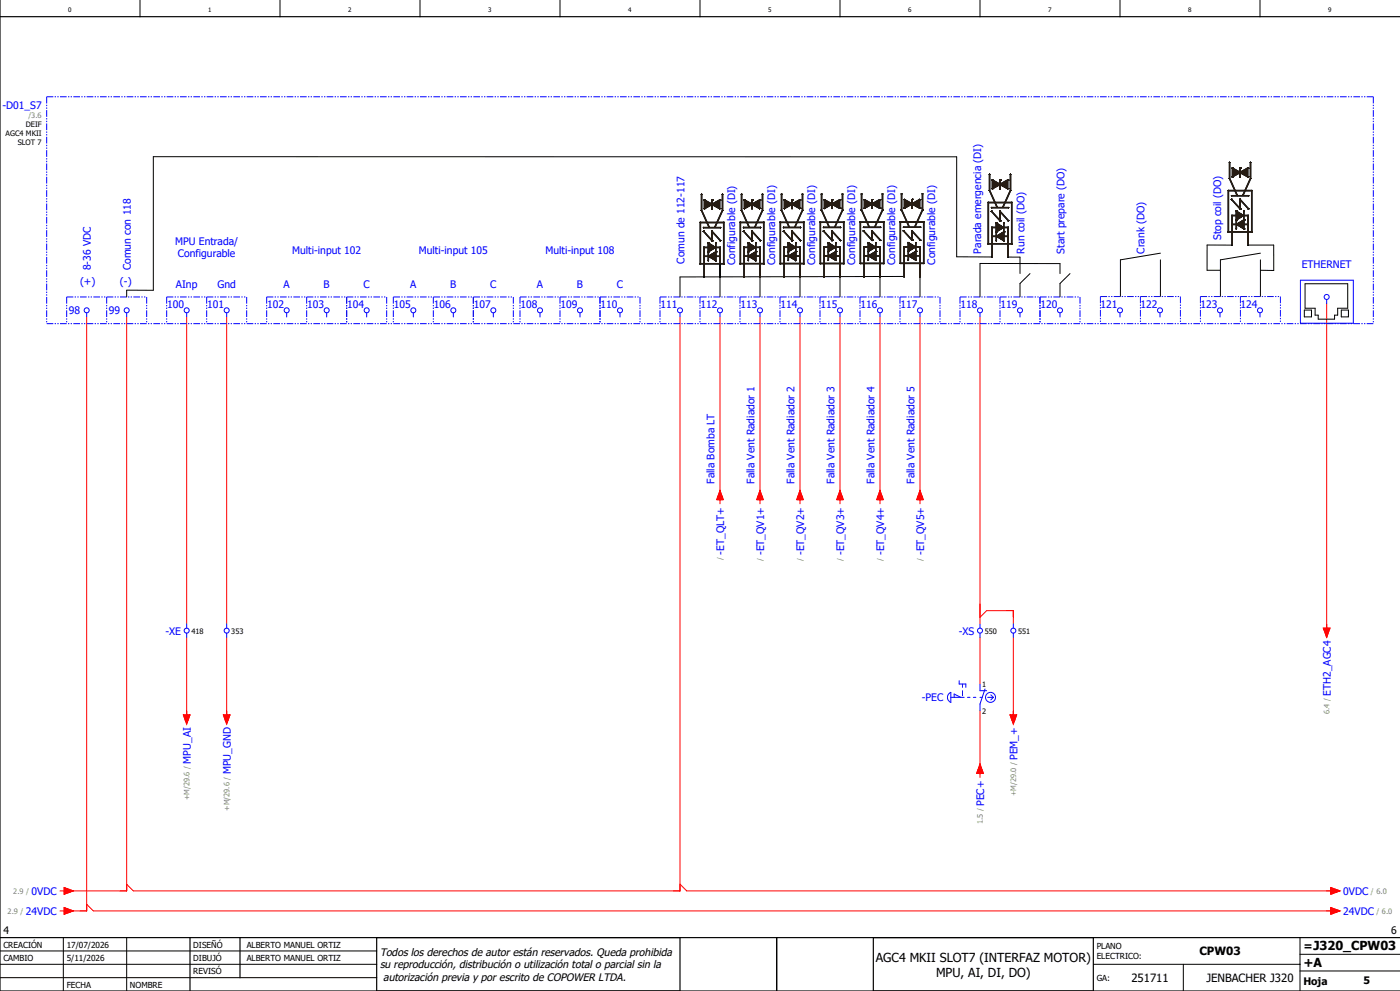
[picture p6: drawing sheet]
<svg xmlns="http://www.w3.org/2000/svg" width="420mm" height="297mm" viewBox="0 0 420 297" stroke-linecap="round" stroke-linejoin="round" font-family="sans-serif">
<defs><g id="words">
<g font-size="3.7">
<text x="262.8" y="288.2">AGC4 MKII SLOT7 (INTERFAZ MOTOR)</text>
<text x="280.8" y="292.7">MPU, AI, DI, DO)</text>
<text x="391" y="289.8">+A</text>
</g>
<g font-size="3.4">
<text x="359.8" y="286.4">CPW03</text>
<text x="391" y="284.6">=J320_CPW03</text>
<text x="339.4" y="294.4">251711</text>
<text x="361.9" y="294.4">JENBACHER J320</text>
</g>
<g font-size="3.2">
<text x="114" y="286.5">Todos los derechos de autor están reservados. Queda prohibida</text>
<text x="114" y="290.2">su reproducción, distribución o utilización total o parcial sin la</text>
<text x="115" y="294">autorización previa y por escrito de COPOWER LTDA.</text>
</g>
<g font-size="3.1" fill="#00f">
<text x=".8" y="32.6">-D01_S7</text>
<text x="52.5" y="73.4">MPU Entrada/</text>
<text x="53.4" y="77.1">Configurable</text>
<text x="87.6" y="76.2">Multi-input 102</text>
<text x="125.6" y="76.2">Multi-input 105</text>
<text x="163.6" y="76.2">Multi-input 108</text>
<text x="294.4" y="76" transform="rotate(-90 294.4 76)">Parada emergencia (DI)</text>
<text x="307.4" y="76" transform="rotate(-90 307.4 76)">Run coil (DO)</text>
<text x="319.4" y="76" transform="rotate(-90 319.4 76)">Start prepare (DO)</text>
<text x="343.4" y="76" transform="rotate(-90 343.4 76)">Crank (DO)</text>
<text x="366.4" y="72" transform="rotate(-90 366.4 72)">Stop coil (DO)</text>
<text x="27.2" y="81" transform="rotate(-90 27.2 81)">8-36 VDC</text>
<text x="39.2" y="81" transform="rotate(-90 39.2 81)">Comun con 118</text>
<text x="205.4" y="79" transform="rotate(-90 205.4 79)">Comun de 112-117</text>
<text x="220.6" y="79.5" transform="rotate(-90 220.6 79.5)">Configurable (DI)</text>
<text x="232.6" y="79.4" transform="rotate(-90 232.6 79.4)">Configurable (DI)</text>
<text x="244.6" y="79.4" transform="rotate(-90 244.6 79.4)">Configurable (DI)</text>
<text x="256.6" y="79.4" transform="rotate(-90 256.6 79.4)">Configurable (DI)</text>
<text x="268.6" y="79.4" transform="rotate(-90 268.6 79.4)">Configurable (DI)</text>
<text x="280.6" y="79.3" transform="rotate(-90 280.6 79.3)">Configurable (DI)</text>
<text x="390.5" y="80.4">ETHERNET</text>
<text x="24" y="85.4">(+)</text>
<text x="36" y="85.4">(-)</text>
<text x="52.8" y="86.2">AInp</text>
<text x="65.2" y="86.2">Gnd</text>
<text x="85.1" y="86.2">A</text>
<text x="97.1" y="86.2">B</text>
<text x="109.1" y="86.2">C</text>
<text x="123.1" y="86.2">A</text>
<text x="135.1" y="86.2">B</text>
<text x="147.1" y="86.2">C</text>
<text x="161.1" y="86.2">A</text>
<text x="173.1" y="86.2">B</text>
<text x="185.1" y="86.2">C</text>
<text x="20.6" y="94.2">98</text>
<text x="32.6" y="94.2">99</text>
<text x="50.1" y="92.2">100</text>
<text x="62.1" y="92.2">101</text>
<text x="80.1" y="92.2">102</text>
<text x="92.1" y="92.2">103</text>
<text x="104.1" y="92.2">104</text>
<text x="118.1" y="92.2">105</text>
<text x="130.1" y="92.2">106</text>
<text x="142.1" y="92.2">107</text>
<text x="156.1" y="92.2">108</text>
<text x="168.1" y="92.2">109</text>
<text x="180.1" y="92.2">110</text>
<text x="198.1" y="92.2">111</text>
<text x="210.1" y="92.2">112</text>
<text x="222.1" y="92.2">113</text>
<text x="234.1" y="92.2">114</text>
<text x="246.1" y="92.2">115</text>
<text x="258.1" y="92.2">116</text>
<text x="270.1" y="92.2">117</text>
<text x="288.1" y="92.2">118</text>
<text x="300.1" y="92.2">119</text>
<text x="312.1" y="92.2">120</text>
<text x="330.1" y="92.2">121</text>
<text x="342.1" y="92.2">122</text>
<text x="360.1" y="92.2">123</text>
<text x="372.1" y="92.2">124</text>
<text x="214.4" y="145" transform="rotate(-90 214.4 145)">Falla Bomba LT</text>
<text x="226.4" y="145" transform="rotate(-90 226.4 145)">Falla Vent Radiador 1</text>
<text x="238.4" y="145" transform="rotate(-90 238.4 145)">Falla Vent Radiador 2</text>
<text x="250.4" y="145" transform="rotate(-90 250.4 145)">Falla Vent Radiador 3</text>
<text x="262.4" y="145" transform="rotate(-90 262.4 145)">Falla Vent Radiador 4</text>
<text x="274.4" y="145" transform="rotate(-90 274.4 145)">Falla Vent Radiador 5</text>
<text x="217.2" y="166.2" transform="rotate(-90 217.2 166.2)">-ET_QLT+</text>
<text x="229.2" y="166.4" transform="rotate(-90 229.2 166.4)">-ET_QV1+</text>
<text x="241.2" y="166.4" transform="rotate(-90 241.2 166.4)">-ET_QV2+</text>
<text x="253.2" y="166.4" transform="rotate(-90 253.2 166.4)">-ET_QV3+</text>
<text x="265.2" y="166.4" transform="rotate(-90 265.2 166.4)">-ET_QV4+</text>
<text x="277.2" y="166.4" transform="rotate(-90 277.2 166.4)">-ET_QV5+</text>
<text x="49.6" y="190.2">-XE</text>
<text x="287.6" y="190.2">-XS</text>
<text x="399.2" y="208.5" transform="rotate(-90 399.2 208.5)">ETH2_AGC4</text>
<text x="276.6" y="210.2">-PEC</text>
<text x="305.2" y="227.8" transform="rotate(-90 305.2 227.8)">PEM_+</text>
<text x="57.2" y="228.9" transform="rotate(-90 57.2 228.9)">MPU_AI</text>
<text x="69.2" y="232.1" transform="rotate(-90 69.2 232.1)">MPU_GND</text>
<text x="295.2" y="241.6" transform="rotate(-90 295.2 241.6)">PEC+</text>
<text x="9.5" y="268.2">0VDC</text>
<text x="403" y="268.2">0VDC</text>
<text x="7.8" y="274.2">24VDC</text>
<text x="403" y="274.2">24VDC</text>
</g>
<g font-size="3.1">
<text x="1" y="280">4</text>
<text x="417.3" y="280">6</text>
<text x="391" y="295.2">Hoja</text>
<text x="409" y="295">5</text>
</g>
<g font-size="2.5">
<text x="1" y="284">CREACIÓN</text>
<text x="20" y="284">17/07/2026</text>
<text x="58" y="284">DISEÑÓ</text>
<text x="74" y="284">ALBERTO MANUEL ORTIZ</text>
<text x="329" y="284.5">PLANO</text>
<text x="329" y="287.5">ELECTRICO:</text>
<text x="1" y="288">CAMBIO</text>
<text x="20" y="288">5/11/2026</text>
<text x="58" y="292">REVISÓ</text>
<text x="58" y="288">DIBUJÓ</text>
<text x="74" y="288">ALBERTO MANUEL ORTIZ</text>
<text x="329" y="294">GA:</text>
<text x="20" y="296">FECHA</text>
<text x="39" y="296">NOMBRE</text>
</g>
<g font-size="2.2" fill="#7ca552">
<text x="8.5" y="35.5">/3.6</text>
<text x="216.9" y="167.8" transform="rotate(-90 216.9 167.8)">/</text>
<text x="228.9" y="168" transform="rotate(-90 228.9 168)">/</text>
<text x="240.9" y="168" transform="rotate(-90 240.9 168)">/</text>
<text x="252.9" y="168" transform="rotate(-90 252.9 168)">/</text>
<text x="264.9" y="168" transform="rotate(-90 264.9 168)">/</text>
<text x="276.9" y="168" transform="rotate(-90 276.9 168)">/</text>
<text x="398.9" y="214" transform="rotate(-90 398.9 214)">6.4 /</text>
<text x="56.9" y="239.8" transform="rotate(-90 56.9 239.8)">+M/29.6 /</text>
<text x="304.9" y="238.7" transform="rotate(-90 304.9 238.7)">+M/29.0 /</text>
<text x="68.9" y="243" transform="rotate(-90 68.9 243)">+M/29.6 /</text>
<text x="294.9" y="247.1" transform="rotate(-90 294.9 247.1)">1.5 /</text>
<text x="4" y="267.9">2.9 /</text>
<text x="411.3" y="267.9">/ 6.0</text>
<text x="2.3" y="273.9">2.9 /</text>
<text x="413" y="273.9">/ 6.0</text>
</g>
<g font-size="2.2">
<text x="1.7" y="40.9">AGC4 MKII</text>
<text x="7.7" y="38.2">DEIF</text>
<text x="5.3" y="43.6">SLOT 7</text>
<text x="57.4" y="189.9">418</text>
<text x="69.4" y="189.9">353</text>
<text x="295.4" y="189.9">550</text>
<text x="305.4" y="189.9">551</text>
<text x="294.6" y="205.9">1</text>
<text x="294.6" y="213.8">2</text>
</g>
<g font-size="1.9">
<text x="20.5" y="3.6">0</text>
<text x="62.5" y="3.6">1</text>
<text x="104.5" y="3.6">2</text>
<text x="146.5" y="3.6">3</text>
<text x="188.5" y="3.6">4</text>
<text x="230.5" y="3.6">5</text>
<text x="272.5" y="3.6">6</text>
<text x="314.5" y="3.6">7</text>
<text x="356.5" y="3.6">8</text>
<text x="398.5" y="3.6">9</text>
</g>
</g></defs>
<g fill="none" stroke="#000" stroke-width=".3">
<path d="M42 0v5M84 0v5M126 0v5M168 0v5M210 0v5M252 0v5M294 0v5M336 0v5M378 0v5M216 79v10M228 79v10M240 79v10"/>
<path d="M252 79v10M264 79v10M276 79v10M297.5 77h-10.5v-30h-241v40M302.4 77l3.6 .1v4.9M348.1 77.9v11M348.1 75.9l-12 2v11M369.6 73.5l-7.5-.1v7.6h3.9M374.4 73.5l7.7-.1v7.7l-4-.1M378.1 77.9v11M378.1 75.9l-12 2v11M38 87v2"/>
<path d="M38 87h8M271.2 82.9l-67.2 .1v6M309 82l-3 3v4M318 82v-3h-24v10M321 82l-3 3v4M391.3 92.9h2.1v2.1h-2.1zM391.5 85h12.8v7.4h-3v2h-.9v1.3h-4.9v-1.3h-1v-2h-3zM402.4 92.9h2.1v2.1h-2.1zM0 285h113M0 293h113M0 289h113M19 281v16"/>
<path d="M38 281v16M328 289h62M355 289v8M390 291h30M390 281v16M390 286h30"/>
</g>
<path d="M0 5h420M0 0v297h420M0 281h420M57 281v16M72 281v12M113 281v16M204 281v16M233 281v16M262 281v16M328 281v16" fill="none" stroke="#000" stroke-width=".35"/>
<g fill="none" stroke="#f00" stroke-width=".3">
<path d="M26 95v178h-6M38 95v172h-18M56 95v92M68 95v92M204 95v172h-164l-2-2M216 95v56M228 95v56M240 95v56M252 95v56M264 95v56M276 95v56M294 95v92"/>
<path d="M398 91v98M216 147l1 2.7h-2zM228 147l1 2.7h-2zM240 147l1 2.7h-2zM252 147l1 2.7h-2zM264 147l1 2.7h-2zM276 147l1 2.7h-2zM56 191v24M68 191v24M294 191v14M294 185l2-2h8v4M304 191v24"/>
<path d="M397 188.2h2l-1 2.8zM55 214.3h2l-1 2.7zM67 214.3h2l-1 2.7zM294 213v20M303 214.3h2l-1 2.7zM294 229l1 2.7h-2zM18 273h1.2M18 267h1.2M19.2 272l2.8 1-2.8 1zM19.2 266l2.8 1-2.8 1zM26 271l2 2h372M204 265l2 2h194"/>
<path d="M399.2 272l2.8 1-2.8 1zM399.2 266l2.8 1-2.8 1z"/>
</g>
<g fill="none" stroke="#00f" stroke-width=".3" stroke-dasharray="2 .4 .4 .4 .4 .4" stroke-linecap="butt">
<path d="M14 29h398M14 29v68M412 29v68M14 97h398M20 89v8M20 89h24M32 89v8M44 89v8M50 89v8M50 89h24M62 89v8M74 89v8"/>
<path d="M80 89v8M80 89h36M92 89v8M104 89v8M116 89v8M118 89v8M118 89h36M130 89v8M142 89v8M154 89v8M156 89v8M156 89h36"/>
<path d="M168 89v8M180 89v8M192 89v8M198 89v8M198 89h84M210 89v8M222 89v8M234 89v8M246 89v8M258 89v8M270 89v8M282 89v8"/>
<path d="M288 89v8M288 89h36M300 89v8M312 89v8M324 89v8M330.1 88.9v8M330.1 88.9h24M342.1 88.9v8M354.1 88.9v8M360.1 88.9v8M360.1 88.9h24M372.1 88.9v8"/>
<path d="M384.1 88.9v8"/>
</g>
<g fill="#261c13" stroke="#261c13" stroke-width=".3">
<path d="M216.7 58.2l.1 .1v4.8l-2.3 5.1 2.2-5.2z"/>
<path d="M210.4 58.2l.2 4.8 2.1 5.2-2.3-5.1z"/>
<path d="M213.6 59.9v2.7z"/>
<path d="M211.3 60l4.6 2.5v-2.5l-4.6 2.5z"/>
<path d="M211.3 59.9l2.3 1.2-.2 .1-2-1.1v2.2l2.2-1.2 2.2 1.2v-2.2l-2 1.1-.2-.1 2.3-1.2v2.6l-2.3-1.1-2.3 1.2z"/>
<path d="M210 66.6h7.2v12.5l-.2-12.3h-6.8v12.2h6.8l.1 .1h-7.1z"/>
<path d="M211 68.2h5.2z"/>
<path d="M211 69.3l2.5 2.6 .1-2.6 2.6 2.9-2.5-2.6-.1 2.6z"/>
<path d="M211.2 74.1h4.9l-.1 9-.1-8.9h-4.6v8.8h-.1z"/>
<path d="M214.7 72.8v2.7z"/>
<path d="M212.5 72.8l2.2 1.3-2.2 1.4z"/>
<path d="M212.5 72.8l2.2 1.4-2.2-1.3v2.5l2.2-1.2-2.2 1.3z"/>
<path d="M211.2 76.7l4.9 .1z"/>
<path d="M212.4 75.5l.1 2.6z"/>
<path d="M212.6 76.8l2.1-1.3v2.6z"/>
<path d="M212.5 76.8l2.2 1.2v-2.4l-2.2 1.1 2.3-1.3v2.7z"/>
<path d="M228.7 58.2l.1 .1v4.8l-2.3 5 2.2-5.1z"/>
<path d="M222.4 58.2l.2 .1v4.7l2.2 5.1-2.4-5z"/>
<path d="M225.5 59.9l.1 2.7z"/>
<path d="M223.3 60l4.6 2.5v-2.5l-4.6 2.5z"/>
<path d="M223.3 59.9l2.3 1.2-.2 .1-2-1.1v2.2l2.2-1.2 2.2 1.2v-2.2l-2 1.1-.2-.1 2.3-1.2v2.6l-2.3-1.2-2.3 1.3z"/>
<path d="M222 66.6h7.2v12.5l-.2-12.4h-6.8v12.2h6.8l.1 .2h-7.1z"/>
<path d="M223 68.1l5.2 .1z"/>
<path d="M223 69.3l2.5 2.6 .1-2.7 2.6 2.9-2.5-2.5-.1 2.6z"/>
<path d="M223.2 74.1h4.9l-.1 9-.1-8.9h-4.6v8.8h-.2z"/>
<path d="M226.7 72.8v2.7z"/>
<path d="M224.5 72.8l2.2 1.3-2.2 1.3z"/>
<path d="M224.4 72.8l2.3 1.3-2.2-1.2v2.5l2.2-1.2-2.2 1.3z"/>
<path d="M223.2 76.7l4.9 .1z"/>
<path d="M224.4 75.5h.2l-.1 2.6z"/>
<path d="M224.6 76.8l2.1-1.3v2.6z"/>
<path d="M224.5 76.7l2.2 1.3v-2.5l-2.2 1.2 2.3-1.3v2.7z"/>
<path d="M240.7 58.2l.1 4.8-2.3 5.1 2.2-5.1z"/>
<path d="M234.4 58.2l.2 4.8 2.2 5.1-2.4-5.1z"/>
<path d="M237.5 59.9h.2l-.1 2.6z"/>
<path d="M235.3 59.9l4.6 2.6v-2.6l-4.6 2.6z"/>
<path d="M235.3 59.9l2.3 1.2-.2 .1-2-1.1v2.2l2.2-1.2 2.2 1.2v-2.2l-2 1.1-.2-.1 2.3-1.3v2.7l-2.3-1.2-2.3 1.2z"/>
<path d="M234 66.6h7.2v12.5l-.2-12.4h-6.8v12.2h6.8l.1 .2-7.1-.1z"/>
<path d="M235 68.1l5.2 .1z"/>
<path d="M235 69.2l2.5 2.6 .1-2.6 2.6 2.9-2.5-2.6-.1 2.6z"/>
<path d="M235.2 74l4.9 .1-.1 8.9-.1-8.8h-4.6v8.7l-.2 .1z"/>
<path d="M238.7 72.8v2.6z"/>
<path d="M236.5 72.8l2.2 1.3-2.2 1.3z"/>
<path d="M236.4 72.8l2.3 1.3-2.2-1.2v2.4l2.2-1.2-2.2 1.4z"/>
<path d="M235.2 76.7h4.9z"/>
<path d="M236.4 75.4l.2 .1-.1 2.6z"/>
<path d="M236.6 76.7l2.1-1.3v2.7z"/>
<path d="M236.5 76.7l2.2 1.3v-2.5l-2.2 1.2 2.3-1.3v2.7z"/>
<path d="M252.7 58.1l.1 .1v4.8l-2.3 5.1 2.2-5.1z"/>
<path d="M246.4 58.1l.2 .1v4.8l2.2 5.1-2.4-5.1z"/>
<path d="M249.6 59.9v2.6z"/>
<path d="M247.3 59.9l4.6 2.5v-2.5l-4.6 2.5z"/>
<path d="M247.3 59.8l2.3 1.3h-.2l-2-1.1v2.3l2.2-1.2 2.2 1.2v-2.3l-2 1.2-.2-.1 2.3-1.3v2.7l-2.3-1.2-2.3 1.2z"/>
<path d="M246 66.5l7.2 .1v12.4l-.2-12.3h-6.8v12.2h6.8l.1 .2-7.1-.1z"/>
<path d="M247 68.1h5.2z"/>
<path d="M247 69.2l2.5 2.6 .1-2.6 2.6 2.9-2.5-2.6-.1 2.6z"/>
<path d="M247.2 74h4.9l-.1 9-.1-8.8h-4.6v8.7l-.2 .1z"/>
<path d="M250.7 72.7v2.7z"/>
<path d="M248.5 72.8l2.2 1.3-2.2 1.3z"/>
<path d="M248.5 72.7l2.2 1.4-2.2-1.3v2.5l2.2-1.2-2.2 1.3z"/>
<path d="M247.2 76.7h4.9z"/>
<path d="M248.4 75.4l.1 2.7z"/>
<path d="M248.6 76.7l2.1-1.3v2.6z"/>
<path d="M248.5 76.7l2.2 1.2v-2.4l-2.2 1.2 2.3-1.3v2.7z"/>
<path d="M264.7 58.1l.1 4.9-2.3 5 2.2-5.1z"/>
<path d="M258.4 58.1l.2 4.8 2.1 5.2-2.3-5.1z"/>
<path d="M261.6 59.8v2.7z"/>
<path d="M259.3 59.9l4.6 2.5v-2.5l-4.6 2.5z"/>
<path d="M259.3 59.8l2.3 1.2-.2 .1-2-1.1v2.2l2.2-1.2 2.2 1.2v-2.2l-2 1.1-.2-.1 2.3-1.2v2.6l-2.3-1.2-2.3 1.3z"/>
<path d="M258 66.5h7.2v12.5l-.2-12.3h-6.8v12.2h6.8l.1 .1h-7.1z"/>
<path d="M259 68l5.2 .1-5.1 .1z"/>
<path d="M259 69.2l2.5 2.6 .1-2.6 2.6 2.8-2.5-2.5-.1 2.6z"/>
<path d="M259.2 74h4.9l-.1 9-.1-8.9h-4.6v8.8h-.2z"/>
<path d="M262.7 72.7v2.7z"/>
<path d="M260.5 72.7l2.2 1.3-2.2 1.4z"/>
<path d="M260.5 72.7l2.2 1.3-2.2-1.2v2.5l2.2-1.2-2.2 1.3z"/>
<path d="M259.2 76.6l4.9 .1-4.9 .1z"/>
<path d="M260.4 75.4l.1 2.6z"/>
<path d="M260.6 76.7l2.1-1.3v2.6z"/>
<path d="M260.5 76.6l2.2 1.3v-2.5l-2.2 1.2 2.3-1.3v2.7z"/>
<path d="M276.7 58.1l.1 4.8-2.3 5.1 2.2-5.1z"/>
<path d="M270.4 58.1l.2 4.8 2.2 5.1-2.4-5.1z"/>
<path d="M273.5 59.8l.2 .1-.1 2.6z"/>
<path d="M271.3 59.9l4.6 2.5v-2.5l-4.6 2.5z"/>
<path d="M271.3 59.8l2.3 1.2-.2 .1-2-1.1v2.2l2.2-1.2 2.2 1.2v-2.2l-2 1.1-.2-.1 2.3-1.2v2.6l-2.3-1.2-2.3 1.2z"/>
<path d="M270 66.5h7.2v12.5l-.2-12.4h-6.8v12.2h6.8l.1 .2h-7.1z"/>
<path d="M271 68l5.2 .1z"/>
<path d="M271 69.2l2.5 2.5 .1-2.6 2.6 2.9-2.5-2.6-.1 2.7z"/>
<path d="M271.2 73.9l4.9 .1-.1 8.9-.1-8.8h-4.6v8.8h-.1z"/>
<path d="M274.7 72.7l.1 .1-.1 2.6z"/>
<path d="M272.5 72.7l2.2 1.3-2.2 1.3z"/>
<path d="M272.4 72.7l2.3 1.3-2.2-1.2v2.5l2.2-1.2-2.2 1.3z"/>
<path d="M271.2 76.6l4.9 .1z"/>
<path d="M272.4 75.3l.1 2.7z"/>
<path d="M272.6 76.7l2.1-1.4v2.7z"/>
<path d="M272.5 76.6l2.2 1.3v-2.5l-2.2 1.2 2.3-1.3v2.7z"/>
<path d="M303.1 52.2l.1 4.9-2.3 5.1 2.2-5.1z"/>
<path d="M296.8 52.2l.2 4.9 2.1 5.1-2.3-5.1z"/>
<path d="M300 54v2.6z"/>
<path d="M297.7 54l4.6 2.5v-2.5l-4.6 2.5z"/>
<path d="M297.7 53.9l2.3 1.3h-.2l-2-1.1v2.3l2.2-1.2 2.2 1.2v-2.3l-2 1.2-.2-.1 2.3-1.3v2.7l-2.3-1.2-2.3 1.2z"/>
<path d="M296.4 60.6l7.2 .1v12.4l-.2-12.3h-6.8v12.2h6.8l.1 .2-7.1-.1z"/>
<path d="M297.4 62.2h5.2z"/>
<path d="M297.4 63.3l2.5 2.6 .1-2.6 2.6 2.9-2.5-2.6-.1 2.6z"/>
<path d="M297.6 68.1h4.9l-.1 9-.1-8.8h-4.6v8.7l-.2 .1z"/>
<path d="M301.1 66.9v2.6z"/>
<path d="M298.9 66.9l2.2 1.3-2.2 1.3z"/>
<path d="M298.9 66.8l2.2 1.4-2.2-1.3v2.5l2.2-1.2-2.2 1.3z"/>
<path d="M297.6 70.8h4.9z"/>
<path d="M298.8 69.5l.2 .1-.1 2.6z"/>
<path d="M299 70.8l2.1-1.3v2.6z"/>
<path d="M298.9 70.8l2.2 1.2v-2.4l-2.2 1.2 2.3-1.3v2.7z"/>
<path d="M375.1 48.7l.1 4.8-2.3 5.1 2.2-5.1z"/>
<path d="M368.8 48.7l.2 4.8 2.2 5.1-2.4-5.1z"/>
<path d="M372 50.4v2.6z"/>
<path d="M369.8 50.4l4.5 2.6v-2.6l-4.5 2.6z"/>
<path d="M369.7 50.4l2.3 1.2-.2 .1-2-1.1v2.2l2.2-1.2 2.2 1.2v-2.2l-2 1.1-.2-.1 2.3-1.2 .1 2.6-2.4-1.2-2.3 1.2z"/>
<path d="M368.4 57.1h7.2v12.5l-.2-12.4h-6.8v12.2h6.8l.1 .2-7.1-.1z"/>
<path d="M369.5 58.6l5.1 .1-5.1 .1z"/>
<path d="M369.4 59.7l2.5 2.6 .2-2.6 2.5 2.9-2.5-2.6-.1 2.6z"/>
<path d="M369.6 64.5l4.9 .1v8.9l-.2-8.8h-4.6v8.8h-.1z"/>
<path d="M373.1 63.3h.1l-.1 2.6z"/>
<path d="M370.9 63.3l2.2 1.3-2.2 1.3z"/>
<path d="M370.9 63.3l2.2 1.3-2.2-1.2v2.4l2.2-1.2-2.2 1.4z"/>
<path d="M369.6 67.2h4.9l-4.9 .1z"/>
<path d="M370.8 65.9l.1 2.7z"/>
<path d="M371 67.2l2.1-1.3v2.7z"/>
<path d="M370.9 67.2l2.2 1.3v-2.5l-2.2 1.2 2.3-1.3v2.7z"/>
</g>
<g fill="none" stroke="#261c13" stroke-width=".3">
<path d="M210.4 58.3v4.8M210.4 58.2h.1M210.5 58.2h.1M210.6 58.3h.1M210.6 58.3v4.7l2.2 5M211.3 60h.1M211.3 60v2.5M211.3 59.9h.1M211.3 60v2.5l4.6-2.5v2.5zM211.4 59.9h.1M211.4 59.9l2.2 1.2M213.5 60v2.5"/>
<path d="M213.5 60h.1M213.6 59.9h.1M213.7 60h.1M213.7 60v2.5M215.8 59.9l-2.2 1.2M215.8 59.9h.1M215.9 59.9h.1M216 60h.1M216 60v2.5M216.7 58.3v4.7l-2.3 5M216.7 58.2h.1M216.8 58.2h.1"/>
<path d="M216.8 58.3h.1M216.8 58.3v4.8M222.4 58.3h.1M222.4 58.2h.1M222.4 58.3v4.8M222.5 58.2h.1M222.6 58.2h.1M222.6 58.3h.1M222.6 58.3v4.7l2.2 5M223.3 60h.1M223.3 59.9v2.6M223.3 59.9h.1"/>
<path d="M223.3 60v2.5l4.6-2.5v2.5zM223.4 59.9h.1M223.4 59.9l2.2 1.2M225.5 60v2.5M225.5 59.9h.1M225.6 59.9h.1M225.7 60h.1M225.7 60v2.5M227.8 59.9l-2.2 1.2M227.9 59.9h.1M228 60h.1M228 59.9v2.6"/>
<path d="M228.7 58.3v4.7l-2.3 5M228.7 58.2h.1M228.8 58.2h.1M228.8 58.2v.1M228.8 58.3v4.8M234.4 58.2h.1M234.4 58.2v4.8M234.5 58.1h.1M234.5 58.2h.1M234.6 58.2h.1M234.6 58.2v4.8l2.2 5M235.3 59.9h.1"/>
<path d="M235.3 59.9v2.6M235.3 59.8v.1M235.3 59.8h.1M235.3 59.9v2.6l4.6-2.6v2.6zM235.4 59.8v.1M235.4 59.9h.1M235.4 59.9l2.2 1.2M237.5 59.9v2.6M237.5 59.9h.1M237.6 59.9h.1M237.7 59.9h.1M237.7 59.9v2.6"/>
<path d="M239.8 59.9l-2.2 1.2M239.9 59.8h.1M239.9 59.9h.1M240 59.9h.1M240 59.9v2.5M240.7 58.2v4.8l-2.3 5M240.7 58.2h.1M240.7 58.1v.1M240.8 58.1h.1M240.8 58.1v.1M240.8 58.2h.1M240.8 58.2v4.8"/>
<path d="M246.4 58.2h.1M246.4 58.2v4.8M246.4 58.1h.1M246.5 58.1h.1M246.5 58.2h.1M246.6 58.2h.1M246.6 58.2v4.8l2.2 5M247.3 59.9h.1M247.3 59.9v2.5M247.3 59.8h.1M247.3 59.9v2.5l4.6-2.5v2.5zM247.4 59.8h.1"/>
<path d="M247.4 59.8l2.2 1.3M249.5 59.9v2.5M249.5 59.9h.1M249.6 59.8h.1M249.7 59.9h.1M249.7 59.9v2.5M251.8 59.8l-2.2 1.3M251.8 59.8h.1M251.9 59.8h.1M252 59.9h.1M252 59.9v2.5M252.7 58.2v4.8l-2.3 5"/>
<path d="M252.7 58.2h.1M252.7 58.1h.1M252.8 58.1h.1M252.8 58.1v.1M252.8 58.2h.1M252.8 58.2v4.8M258.4 58.2h.1M258.4 58.2v4.8M258.4 58.1h.1M258.5 58.1h-.1M258.5 58.1h.1M258.6 58.2h.1"/>
<path d="M258.6 58.2v4.7l2.2 5M259.3 59.9h.1M259.3 59.9v2.5M259.3 59.8h.1M259.3 59.9v2.5l4.6-2.5v2.5zM259.4 59.8h.1M259.4 59.8l2.2 1.2M261.5 59.9v2.5M261.6 59.8h.1M261.7 59.8h.1M261.7 59.9h.1M261.7 59.9v2.5"/>
<path d="M263.8 59.8l-2.2 1.2M263.9 59.8h.1M264 59.9h.1M264 59.9v2.5M264.7 58.2v4.7l-2.3 5M264.7 58.1h.1M264.8 58.1h.1M264.8 58.2h.1M264.8 58.2v4.8M270.4 58.1v4.9M270.4 58.1h.1M270.5 58.1h.1"/>
<path d="M270.6 58.1h.1M270.6 58.1v4.8l2.2 5M271.3 59.8h.1M271.3 59.8v2.6M271.3 59.9v2.5l4.6-2.5v2.5zM271.4 59.8h.1M271.4 59.8l2.2 1.2M271.4 60l2 1.1-2 1.1zM273.5 59.9v2.5M273.5 59.8h.1M273.6 59.8h.1M273.7 59.8h.1"/>
<path d="M273.7 59.8v.1M273.7 59.9v2.5M275.8 59.8l-2.2 1.2M275.8 59.8h.1M275.9 59.8h.1M276 59.8h.1M276 59.8v2.6M276.7 58.1v4.8l-2.3 5M276.7 58.1h.1M276.8 58.1h.1M276.8 58.1v4.9M296.8 52.3v4.8"/>
<path d="M296.8 57.1h.1M296.8 57.1l2.2 5M296.8 52.2h.1M296.9 52.2h.1M297 52.3h.1M297 52.3v4.8l2.2 5M297.7 56.5h.1M297.7 54h.1M297.7 54v2.5M297.7 56.6h.1M297.7 53.9v.1M297.7 53.9h.1"/>
<path d="M297.7 54v2.5l4.6-2.5v2.5zM297.8 53.9h.1M297.8 53.9l2.2 1.3M297.8 54.1l2 1.1-2 1.2zM299.9 54v2.5M299.9 56.5h.1M299.9 54h.1M300 56.6h.1M300 53.9h.1M300 55.2l.2 .1M300 55.2h-.2M300.1 56.6h.1"/>
<path d="M300.1 54h.1M300.1 54v2.5M300.2 55.3l2-1.2v2.3zM302.2 56.6l-2.2-1.2-2.2 1.2M302.2 56.6h.1M302.2 53.9l-2.2 1.3M302.2 53.9h.1M302.3 56.6h.1M302.3 53.9h.1M302.3 54h.1M302.4 56.5h.1M302.4 54h.1"/>
<path d="M302.4 54v2.5M303.1 52.3v4.8l-2.3 5M303.1 52.2h.1M303.2 52.2h.1M303.2 52.3h.1M303.2 57.1l-2.2 5M303.2 52.3v4.8M303.2 57.1h.1M368.4 57.1h.1M368.4 57.1v12.4M368.5 57h7M368.5 57h.1"/>
<path d="M368.6 57.2h6.8v12.2h-6.8zM368.8 53.5h.1M368.8 48.7h.1M368.8 53.5l2.3 5.1M368.8 48.7v4.8M368.9 48.6h.1M369 48.7h.1M369 48.7v4.8l2.2 5M369.4 59.8h.1M369.4 58.7h.1M369.4 58.6v.1M369.4 58.6h.1"/>
<path d="M369.4 59.9l2.6 2.7M369.5 58.6h-.1M369.5 59.7h-.1M369.5 59.7h.1M369.5 59.7l-.1 .2M369.5 58.8h.1M369.5 58.6h.1M369.5 58.6h5M369.5 58.8h5M369.6 59.7l2.3 2.6v-2.6M369.7 53h.1M369.7 50.4h.1"/>
<path d="M369.7 50.4v2.6M369.8 50.3h.1M369.8 50.3v.1M369.8 53h.1M369.8 50.4l2.2 1.2M369.8 50.6l2 1.1-2 1.1zM371.1 58.6h.1M371.2 58.6h-.1M371.2 58.5v.1M371.2 58.5h.1M371.9 53h.1M371.9 59.7h.1"/>
<path d="M371.9 50.4v2.6M372 50.4h.1M372 53h.1M372 59.7h.1M372 51.6l.2 .1M372 51.6l-.2 .1M372.1 53h-.1M372.1 59.7l2.5 2.8M372.1 53h.1M372.1 50.4h.1M372.1 59.7h.1M372.1 50.4v2.6"/>
<path d="M372.2 51.7l2-1.1v2.2zM372.8 58.5v.1M372.8 58.5h.1M372.9 58.6h.1M374.2 53l-2.2-1.2-2.2 1.2M374.2 50.4l-2.2 1.2M374.3 53h.1M374.3 53l-4.5-2.6v2.6l4.5-2.6v2.6M374.3 50.3h.1M374.3 50.3l.1 .1M374.3 50.4h.1M374.4 53h.1"/>
<path d="M374.4 50.4h.1M374.4 53h-.1M374.4 52.9h.1M374.4 50.4v2.6M374.5 58.8h.1M374.6 58.6h.1M374.6 58.7h.1M374.6 58.6v.1M375.1 48.7v4.8l-2.3 5M375.1 48.7h.1M375.1 48.6v.1M375.2 48.6h.1"/>
<path d="M375.2 48.6v.1M375.2 48.7v4.8M375.2 48.7h.1M375.2 53.5l-2.2 5.1M375.2 53.5h.1M375.5 57l.1 .1M375.6 57h.1M375.6 57.1h.1M375.6 57.1v12.4M210 66.7v12.3M210 79v.1M210 79.1h.1"/>
<path d="M210 66.6h.1M210.1 79.1h7M210.1 66.6h7M210.1 66.6h.1M210.2 66.8h6.8v12.2h-6.8zM210.4 63.1h.1M210.4 63.1l2.3 5M211 69.4h.1M211 68.2h.1M211 69.3h.1M211 69.4l2.5 2.8M211 68.3h.1"/>
<path d="M211.1 68.1h.1M211.1 69.3h.1M211.1 68.3h.1M211.1 68.1h5M211.1 68.3h5M211.1 74.1v8.9M211.1 76.8h.1M211.1 74.1h.1M211.2 74.1h-.1M211.2 76.8h-.1M211.2 69.3l2.3 2.6v-2.6M211.2 76.9h.1"/>
<path d="M211.2 76.7v.1M211.2 74.1h.1M211.2 76.7h.1M211.2 76.9h4.8M211.2 76.7h4.8M211.2 74.1h4.8M211.3 62.5h.1M211.3 62.6h.1M211.4 62.6h.1M211.4 60.1l2 1.1-2 1.1zM212.4 75.5v2.6M212.4 78.1h.1"/>
<path d="M212.4 75.5h.1M212.4 72.8h.1M212.4 72.8v2.7M212.5 75.5h.1M212.5 72.8l2.2 1.3M212.5 78.1h.1M212.5 76.8h.1M212.5 72.9l2.1 1.3-2.1 1.2zM212.5 76.8l2.2 1.4M212.5 76.7l.1 .1M212.5 76.7h.1M212.6 78.1h-.1"/>
<path d="M212.6 78.1h.1M212.6 76.8l2.1 1.3M212.6 75.5h.1M212.6 75.5v2.6M212.6 76.8l2.1 1.2M212.7 68.1h.1M212.7 68.2h.1M212.8 68.2h-.1M212.8 68.1h.1M213.5 69.3h.1M213.5 62.5h.1M213.5 72.2h.1"/>
<path d="M213.6 72.2h.1M213.6 69.3h.1M213.6 62.6h.1M213.6 61.1l.2 .1M213.6 61.1l-.2 .1M213.7 62.6h-.1M213.7 69.3h.1M213.7 72.2h.1M213.7 69.3l2.5 2.8M213.7 72.1h.1M213.7 72.1v-2.5l2.4 2.6M213.7 62.5h.1"/>
<path d="M213.8 61.2l2-1.1v2.2zM214.4 68v.1M214.4 68.1h.1M214.5 68.2h.1M214.5 68.1h.1M214.6 74.2h.1M214.7 72.9v2.5M214.7 75.4h.1M214.7 72.9h.1M214.7 74.1l-2.2 1.4M214.7 75.5h.1M214.7 74.2h.1"/>
<path d="M214.7 72.8h.1M214.7 74.1h.1M214.7 75.6l-2.1 1.2M214.7 75.4l-2.1 1.4M214.7 78.2h.1M214.7 75.5v2.6M214.8 72.8h.1M214.8 75.5h.1M214.8 78.2h-.1M214.8 78.2h.1M214.8 72.9h.1M214.8 75.4h.1"/>
<path d="M214.8 72.9v5.2M215.8 62.6l-2.2-1.2-2.2 1.2M215.8 62.6h.1M215.9 62.6h.1M216 62.5h.1M216 76.9h.1M216 74.1h.1M216 76.7h.1M216.1 76.7h.1M216.1 72.2h.1M216.1 76.8h.1M216.1 74.1h.1"/>
<path d="M216.1 74.1v8.9M216.1 68.3h.1M216.2 72.2h.1M216.2 72.1h.1M216.2 68.2h.1M216.2 68.3h.1M216.8 63.1l-2.2 5M216.8 63.1h.1M217 79l.1 .1M217.1 79.1h.1M217.2 66.6h.1M217.2 79.1h.1"/>
<path d="M217.2 66.7h.1M217.2 66.7v12.3M222 66.7v12.3M222 79h.1M222 66.6v.1M222 66.6h.1M222 79.1h.1M222.1 79.1h.1M222.1 79.1h7M222.1 66.6h7M222.1 66.6h.1M222.2 66.7h6.8v12.2h-6.8z"/>
<path d="M222.4 63v.1M222.4 63h.1M222.4 63.1l2.3 5M223 69.3h.1M223 68.2h.1M223 69.4l2.5 2.8M223 68.1h.1M223.1 68.1h.1M223.1 69.2h.1M223.1 68.3h.1M223.1 68.1h5M223.1 68.3h5"/>
<path d="M223.1 74.1v8.9M223.1 76.8h.1M223.2 69.3h.1M223.2 69.3l2.3 2.6v-2.6M223.2 76.8h.1M223.2 74.1h.1M223.2 76.7h.1M223.2 76.9h4.8M223.2 76.7h4.8M223.2 74h4.8M223.2 74h.1M223.3 62.5h.1"/>
<path d="M223.3 62.6h.1M223.4 60.1l2 1.1-2 1.1zM224.4 75.5v2.5M224.4 78h.1M224.4 78v.1M224.4 75.5h.1M224.4 78.1h.1M224.4 75.4h.1M224.4 72.8h.1M224.4 72.8v2.7M224.5 78.1h.1M224.5 75.5h.1"/>
<path d="M224.5 72.8h-.1M224.5 72.8h.1M224.5 72.8l2.2 1.3M224.5 75.4h.1M224.5 76.8h.1M224.5 72.9l2.1 1.2-2.1 1.3zM224.5 76.8l2.2 1.3M224.5 76.7l2.2 1.3M224.5 76.7h.1M224.6 75.5h.1M224.6 78.1h.1M224.6 78h.1"/>
<path d="M224.6 75.5v2.5M224.7 68.1h.1M224.8 68.1h.1M224.8 68h.1M224.8 68v.1M225.5 62.5h.1M225.5 69.3h.1M225.5 72.2h.1M225.6 69.2h.1M225.6 62.5v.1M225.6 72.2h.1M225.6 62.6h.1"/>
<path d="M225.6 61.1l.2 .1M225.6 61.1l-.2 .1M225.7 69.3h.1M225.7 69.3l2.5 2.7M225.7 62.5h.1M225.7 72.1h.1M225.7 72.1v-2.5l2.4 2.6M225.8 61.2l2-1.1v2.2zM226.4 68.1h.1M226.5 68.1h.1M226.6 74.1l.1 .1M226.7 75.4h.1"/>
<path d="M226.7 72.9v2.5M226.7 74.1l-2.2 1.3M226.7 74.2l-2.2 1.3M226.7 74.1h.1M226.7 72.8h.1M226.7 75.4v.1M226.7 74.2h.1M226.7 75.4l-2.2 1.3M226.7 78.1h.1M226.7 75.5v2.6M226.7 75.5l-2.1 1.3M226.8 72.8h.1"/>
<path d="M226.8 75.4h.1M226.8 75.5h.1M226.8 78.1h-.1M226.8 78.1h.1M226.8 72.9h.1M226.8 72.9v5.2M227.8 62.5l-2.2-1.2-2.2 1.3M227.9 62.6h.1M227.9 62.5v.1M227.9 62.5h.1M228 62.5h.1M228 76.9h.1"/>
<path d="M228 74h.1M228 76.7h.1M228 74.1h.1M228 76.8v.1M228.1 74.1h.1M228.1 72.2h.1M228.1 76.8h.1M228.1 76.7v.1M228.1 74.1v8.9M228.1 68.3h.1M228.2 68.1h.1M228.2 72h.1"/>
<path d="M228.2 68.3h.1M228.2 72.1h.1M228.2 68.2v.1M228.2 68.2h.1M228.8 63.1l-2.2 5M228.8 63h.1M228.8 63.1h.1M229 78.9l.1 .2M229.1 79.1h.1M229.1 66.6h.1M229.2 66.6h.1M229.2 79.1h.1"/>
<path d="M229.2 66.6v.1M229.2 66.7v12.3M234 66.6v12.4M234 79h.1M234 79.1h.1M234 66.6h.1M234.1 66.6h.1M234.1 79.1h.1M234.1 79.1h7M234.1 66.5h7M234.2 66.7h6.8v12.2h-6.8zM234.4 63h.1"/>
<path d="M234.4 63l2.3 5.1M235 69.3h.1M235 68.2h.1M235 68.1h.1M235 69.4l2.5 2.7M235.1 69.2h.1M235.1 68.3h.1M235.1 68.1h.1M235.1 68.1h5M235.1 68.3h5M235.1 74.1v8.8M235.1 76.7v.1"/>
<path d="M235.1 76.8h.1M235.1 74.1h.1M235.2 69.2h.1M235.2 69.2l2.3 2.6v-2.5M235.2 74h.1M235.2 76.8h.1M235.2 76.7h.1M235.2 76.7h4.8M235.2 74h4.8M235.2 76.8h4.8M235.3 62.5h.1M235.4 60.1l2 1.1-2 1.1z"/>
<path d="M236.4 75.5v2.5M236.4 78h.1M236.4 78.1h.1M236.4 75.4h.1M236.4 72.8h.1M236.4 72.8v2.6M236.5 72.8h.1M236.5 72.8l2.2 1.3M236.5 75.4h.1M236.5 78.1h.1M236.5 76.7h.1M236.5 76.8h.1"/>
<path d="M236.5 76.8l2.2 1.3M236.5 76.7l2.2 1.3M236.6 76.7l2.1 1.4M236.6 78h.1M236.6 75.5v2.5M236.7 68.1h.1M236.8 68.1h-.1M236.8 68.1h.1M236.8 68h.1M236.8 68v.1M237.5 69.3h.1M237.5 62.5h.1"/>
<path d="M237.5 72.1h.1M237.6 62.5h.1M237.6 69.2h-.1M237.6 72.1h.1M237.6 69.2h.1M237.6 61.1l.2 .1M237.6 61.1l-.2 .1M237.6 72.2h.1M237.6 72.1v.1M237.7 62.5h-.1M237.7 69.2h.1M237.7 69.2l2.5 2.8"/>
<path d="M237.7 62.5h.1M237.7 72.1h.1M237.7 72.1v-2.6l2.4 2.6M237.8 61.2l2-1.1v2.2zM238.4 68h.1M238.4 68.1h.1M238.5 68.1h.1M238.7 72.8v2.6M238.7 75.4h.1M238.7 72.8h.1M238.7 74.1l-2.2 1.3M238.7 74.1l-2.2 1.4"/>
<path d="M238.7 74.1l-2.2-1.2v2.4M238.7 74.1h.1M238.7 75.4l-2.2 1.3M238.7 78.1h.1M238.7 75.4v2.7M238.7 75.4l-2.1 1.3M238.8 72.8h.1M238.8 75.4h.1M238.8 78.1h-.1M238.8 78.1h.1M238.8 72.8v5.3M239.8 62.5l-2.2-1.2-2.2 1.2"/>
<path d="M239.9 62.5h.1M240 62.4h.1M240 76.8h.1M240 74h.1M240 76.7h.1M240.1 76.7h.1M240.1 72.1h.1M240.1 74v.1M240.1 74.1h.1M240.1 76.8h.1M240.1 74.1v8.8M240.1 68.3h.1"/>
<path d="M240.2 68.1h.1M240.2 72h.1M240.2 72.1h.1M240.2 68.2h.1M240.8 63l-2.2 5.1M240.8 63h.1M241 78.9l.1 .2M241.1 79.1h.1M241.2 66.6h.1M241.2 79.1h.1M241.2 79h.1M241.2 66.6v12.4"/>
<path d="M246 66.6v12.4M246 79h.1M246 66.6h.1M246 66.5h.1M246.1 79.1h.1M246.1 79.1h7M246.1 66.5h7M246.1 66.5h.1M246.2 66.7h6.8v12.2h-6.8zM246.4 63h.1M246.4 63l2.3 5M247 69.3h.1"/>
<path d="M247 69.2v.1M247 68.1h.1M247 68.1v.1M247 69.2h.1M247 69.3l2.5 2.8M247 68.2h.1M247.1 68.2h.1M247.1 68.1h.1M247.1 69.2h.1M247.1 68.2h5M247.1 68.1h5M247.1 76.7h.1"/>
<path d="M247.1 74.1v8.8M247.1 76.8h.1M247.2 76.8h.1M247.2 69.2h.1M247.2 69.2l2.3 2.6v-2.5M247.2 74h.1M247.2 76.7h.1M247.2 76.8h4.8M247.2 76.6h4.8M247.2 74h4.8M247.2 76.6h.1M247.3 62.4h.1"/>
<path d="M247.3 62.5h.1M247.4 60l2 1.1-2 1.2zM248.4 75.5v2.5M248.4 78h.1M248.4 75.4h.1M248.4 78v.1M248.4 72.8h.1M248.4 72.8v2.6M248.5 78.1h.1M248.5 75.4h.1M248.5 72.8l2.2 1.3M248.5 72.7l2.2 1.3"/>
<path d="M248.5 76.7h.1M248.5 76.8l2.2 1.3M248.5 76.7l2.2 1.2M248.5 78h.1M248.6 75.4h.1M248.6 75.5v2.5M248.7 68h.1M248.7 68v.1M248.7 68.1h.1M248.8 68.1h.1M248.8 68h.1M249.5 62.4h.1"/>
<path d="M249.5 62.5h.1M249.5 72.1h.1M249.6 69.2h.1M249.6 62.5h.1M249.6 72.1h.1M249.6 61.1l.2 .1M249.6 61.1h-.2M249.7 72.1h.1M249.7 62.5h.1M249.7 69.2h.1M249.7 69.2l2.5 2.8M249.7 72h.1"/>
<path d="M249.7 72v-2.5l2.4 2.6M249.7 62.4h.1M249.8 61.2l2-1.2v2.3zM250.4 68h.1M250.4 68.1h.1M250.5 68.1h.1M250.7 72.8v2.5M250.7 75.3h.1M250.7 72.8h.1M250.7 74.1l-2.2 1.3M250.7 75.4h.1M250.7 74.1l-2.2-1.3v2.5"/>
<path d="M250.7 74h.1M250.7 72.7h.1M250.7 74.1h.1M250.7 75.4l-2.2 1.3M250.7 78.1h.1M250.7 75.4v2.6l-2.1-1.3M250.7 75.4l-2.1 1.3M250.8 72.7h.1M250.8 78.1h-.1M250.8 78.1h.1M250.8 75.4h.1M250.8 72.8h.1"/>
<path d="M250.8 75.3h.1M250.8 72.8v5.2M251.8 62.5l-2.2-1.2-2.2 1.2M251.9 62.5h.1M252 62.4h.1M252 76.8h.1M252 74h.1M252 76.6h.1M252.1 72.1h.1M252.1 76.8h.1M252.1 76.7h.1M252.1 74.1h.1"/>
<path d="M252.1 74.1v8.8M252.1 68.2h.1M252.1 68.1h.1M252.2 72.1h.1M252.2 68.2h.1M252.2 72h.1M252.2 68.1h.1M252.8 63l-2.2 5M252.8 63h.1M253 78.9l.1 .2M253.1 79.1h.1M253.2 66.5h.1"/>
<path d="M253.2 79h.1M253.2 66.6h.1M253.2 66.6v12.4M258 66.6v12.3M258 78.9v.1M258 66.6h.1M258 79h.1M258 66.5h.1M258.1 66.5h.1M258.1 79h.1M258.1 79h7M258.1 66.5h7"/>
<path d="M258.2 66.7h6.8v12.2h-6.8zM258.4 63h.1M258.4 62.9h.1M258.4 63l2.3 5M259 69.2h.1M259 68.1h.1M259 69.3h.1M259 69.3l2.5 2.8M259.1 69.2h.1M259.1 68.2h.1M259.1 68h.1M259.1 68.2h5"/>
<path d="M259.1 68h5M259.1 74v8.9M259.1 76.7h.1M259.2 76.7h.1M259.2 69.2l2.3 2.6v-2.6M259.2 74h.1M259.2 76.7v.1M259.2 76.6h.1M259.2 76.8h.1M259.2 74h4.8M259.2 76.8h4.8M259.2 76.6h4.8"/>
<path d="M259.3 62.4h.1M259.3 62.5h.1M259.4 60v2.2l2.2-1.2M260.4 75.4v2.6M260.4 78h.1M260.4 75.4h.1M260.4 72.7h.1M260.4 72.7v2.7M260.5 72.7l2.2 1.3M260.5 72.7h.1M260.5 75.4h.1M260.5 78h.1"/>
<path d="M260.5 76.7h.1M260.5 76.6l.1 .1M260.5 76.6h.1M260.6 76.7l2.1 1.3M260.6 75.4h.1M260.6 78h.1M260.6 75.4v2.5M260.6 76.7l2.1 1.2M260.7 68h.1M260.8 68.1h-.1M260.8 68h.1M260.8 67.9h.1"/>
<path d="M260.8 67.9v.1M261.5 62.4h.1M261.5 69.2h.1M261.5 72.1h.1M261.6 69.2h.1M261.6 62.5h.1M261.6 72.1h.1M261.6 61l.2 .1M261.7 69.2h.1M261.7 69.2l2.5 2.7M261.7 62.4h.1M261.7 72h.1"/>
<path d="M261.7 72v-2.5l2.4 2.6M261.8 61.1l2-1.1v2.2zM262.4 68h.1M262.5 68h.1M262.7 75.3h.1M262.7 72.8v2.5M262.7 74l-2.2 1.4M262.7 74.1l-2.2 1.3M262.7 74.1l-2.2-1.3v2.5M262.7 74h.1M262.7 72.7h.1M262.7 75.4h.1"/>
<path d="M262.7 74.1h.1M262.7 75.4l-2.1 1.3M262.7 75.3l-2.2 1.3M262.7 78h.1M262.7 75.4v2.6M262.8 75.3h.1M262.8 72.7h.1M262.8 75.4h.1M262.8 78h-.1M262.8 78h.1M262.8 72.8h.1M262.8 72.8v5.2"/>
<path d="M263.8 62.5l-2.2-1.3-2.2 1.3M263.9 62.5h.1M263.9 62.4h.1M264 62.4h.1M264 76.8h.1M264 74h.1M264 76.6h.1M264.1 76.8h-.1M264.1 74h.1M264.1 72.1h.1M264.1 76.7h.1M264.1 74v8.9"/>
<path d="M264.1 68.2h.1M264.2 71.9v.1M264.2 68.1h.1M264.2 71.9h.1M264.2 72.1h.1M264.2 68.2h.1M264.2 72h.1M264.2 72v.1M264.8 63l-2.2 5M264.8 62.9v.1M264.8 63h.1M265 78.9l.1 .1"/>
<path d="M265.1 79h.1M265.2 66.5h.1M265.2 79h.1M265.2 66.6h.1M265.2 66.6v12.3M270 66.5v12.4M270 78.9h.1M270 79h.1M270 66.5h.1M270.1 66.5h-.1M270.1 79h.1M270.1 79h7"/>
<path d="M270.1 66.5h7M270.2 66.6h6.8v12.2h-6.8zM270.4 62.9h.1M270.4 63l2.3 5M271 69.2h.1M271 68.1h.1M271 69.3h.1M271 69.3l2.5 2.7M271.1 69.1h.1M271.1 68.2h.1M271.1 68h.1M271.1 68.2h5"/>
<path d="M271.1 68h5M271.1 74v8.9M271.1 76.7h.1M271.1 74h.1M271.2 69.2l2.3 2.5v-2.5M271.2 76.6h.1M271.2 74h.1M271.2 76.7h.1M271.2 73.9h4.8M271.2 73.9h.1M271.2 76.8h4.8M271.2 76.6h4.8"/>
<path d="M271.3 62.4h.1M271.3 62.4v.1M271.3 62.5h.1M272.4 77.9h.1M272.4 78h.1M272.4 75.3h.1M272.4 75.3v2.6M272.4 72.7h.1M272.4 72.7v2.6M272.5 75.4h.1M272.5 78h.1M272.5 72.7l2.2 1.3"/>
<path d="M272.5 75.3h-.1M272.5 75.3h.1M272.5 76.7h.1M272.5 76.7l2.2 1.3M272.5 76.6h.1M272.6 76.7l2.1 1.3M272.6 78h.1M272.6 77.9v.1M272.6 75.4v2.5M272.6 76.6l2.1 1.3M272.7 68h.1M272.8 68h.1"/>
<path d="M272.8 68h-.1M272.8 67.9h.1M273.5 69.2h.1M273.5 62.4h.1M273.5 72h.1M273.6 69.1h.1M273.6 62.4h.1M273.6 72.1h.1M273.6 61l.2 .1M273.6 61l-.2 .1M273.6 62.4v.1M273.7 62.4h-.1"/>
<path d="M273.7 62.4h.1M273.7 69.2h.1M273.7 69.2l2.5 2.7M273.7 72h.1M273.7 72v-2.6l2.4 2.6M273.8 61.1l2-1.1v2.2zM274.4 67.9h.1M274.4 68h.1M274.5 68h.1M274.6 68h-.1M274.6 68h.1M274.7 72.8v2.5"/>
<path d="M274.7 75.3h.1M274.7 74l-2.2 1.3M274.7 72.7h.1M274.7 74.1l-2.2 1.3M274.7 74.1l-2.2-1.3v2.5M274.7 74h.1M274.7 74.1h.1M274.7 75.4l-2.1 1.2M274.7 75.3l-2.1 1.4M274.7 78h.1M274.7 75.3v2.7M274.8 72.7h.1"/>
<path d="M274.8 75.3h.1M274.8 75.4h.1M274.8 78h-.1M274.8 78h.1M274.8 72.7v.1M274.8 72.8v5.2M275.8 62.4l-2.2-1.2-2.2 1.2M275.8 62.4h.1M275.9 62.4h.1M276 62.4h.1M276 73.9h.1M276 76.8h.1"/>
<path d="M276 76.6h.1M276 76.7h.1M276.1 72h.1M276.1 76.6h.1M276.1 74h.1M276.1 76.7h.1M276.1 74v8.9M276.1 72.1h.1M276.1 68.2h.1M276.2 68h.1M276.2 72h.1M276.2 71.9h.1"/>
<path d="M276.2 68.1h.1M276.2 71.9v.1M276.8 63l-2.2 5M276.8 62.9v.1M277 78.8l.1 .2M277.1 79h.1M277.2 66.5h.1M277.2 79h.1M277.2 78.9h.1M277.2 66.5v12.4M296.4 60.7v12.4M296.4 73.1h.1"/>
<path d="M296.4 60.6h.1M296.5 60.6h.1M296.5 73.2h7M296.5 60.6h7M296.6 60.8h6.8v12.2h-6.8zM297.4 63.4h.1M297.4 62.2h.1M297.4 62.2v.1M297.4 63.3h.1M297.4 62.3h.1M297.4 63.4l2.5 2.8M297.5 62.3h.1"/>
<path d="M297.5 62.2h.1M297.5 63.3h.1M297.5 62.2h5M297.5 62.3h5M297.5 68.2v8.8M297.5 77h.1M297.5 70.8h.1M297.5 68.1h.1M297.5 77.1h.1M297.6 70.9h.1M297.6 63.3l2.3 2.6v-2.5M297.6 77.1h.1"/>
<path d="M297.6 68.1h.1M297.6 70.8h.1M297.6 70.7h.1M297.6 68.1h4.8M297.6 70.9h4.8M297.6 70.7h4.8M297.7 77.1h.1M298.8 72.1h.1M298.8 69.5h.1M298.8 66.9h.1M298.8 66.9v5.2M298.8 72.1v.1"/>
<path d="M298.8 66.8v.1M298.8 72.2h.1M298.9 69.5h.1M298.9 66.9l2.2 1.3M298.9 66.9v2.6M298.9 66.8h.1M298.9 72.2h.1M298.9 70.8h.1M298.9 70.9h.1M298.9 70.8l2.2 1.2M299 70.8l2.1 1.4M299 72.1h.1"/>
<path d="M299 69.5h.1M299 69.6v2.5M299 62.1h.1M299.1 62.1h.1M299.1 62.2h.1M299.2 62.1h.1M299.9 63.3h.1M299.9 66.2h.1M300 66.2h.1M300 63.3h-.1M300 63.3h.1M300.1 63.3h.1"/>
<path d="M300.1 63.3l2.5 2.8M300.1 66.2h.1M300.1 66.1h.1M300.1 66.1v-2.5l2.4 2.6M300.8 62.1h.1M300.9 62.2h.1M300.9 62.1v.1M301 62.1h-.1M301 62.1h.1M301.1 66.9v2.5M301.1 69.4h.1M301.1 68.2l-2.2 1.3"/>
<path d="M301.1 66.9h.1M301.1 69.5h.1M301.1 68.2l-2.2-1.3v2.5M301.1 68.2h.1M301.1 66.8h.1M301.1 69.5l-2.2 1.3M301.1 72.2h.1M301.1 69.5v2.6M301.1 69.5l-2.1 1.3M301.2 69.4v.1M301.2 66.8h.1M301.2 69.5h.1"/>
<path d="M301.2 72.2h.1M301.2 69.5h-.1M301.2 66.9h.1M301.2 66.9v5.2M302.3 77v-8.7h-4.6v8.7M302.3 77h.1M302.3 77.1h.1M302.4 77.1h.1M302.4 70.9h.1M302.4 70.7h.1M302.4 68.1h.1M302.5 70.8h.1"/>
<path d="M302.5 66.2h.1M302.5 77.1h.1M302.5 68.1h.1M302.5 68.2h.1M302.5 68.2v8.8M302.5 62.3h.1M302.6 62.2h.1M302.6 66.2h.1M302.6 66.1h.1M302.6 62.3h.1M303.4 73l.1 .2M303.5 60.6h.1"/>
<path d="M303.5 73.2h.1M303.6 60.6h.1M303.6 73.1h.1M303.6 60.7h.1M303.6 60.7v12.4M368.4 69.5h.1M368.4 69.5v.1M368.4 69.6h.1M368.5 69.6h.1M368.5 69.6h7M369.5 73.5h.1M369.5 67.3h.1"/>
<path d="M369.6 64.6v8.9M369.6 73.5h.1M369.6 64.6h.1M369.6 67.3h.1M369.6 67.2h.1M369.6 64.5v.1M369.6 64.5h.1M369.6 64.5h4.8M369.6 67.3h4.8M369.6 67.2h4.8M369.7 73.5h.1M369.7 73.5v-8.8h4.6v8.8"/>
<path d="M370.8 68.5h.1M370.8 66h.1M370.8 66v2.5M370.8 68.6h.1M370.8 65.9h.1M370.8 63.3h.1M370.9 63.3h.1M370.9 68.6h.1M370.9 63.2v2.8M370.9 63.3l2.2 1.3-2.2 1.3M370.9 63.3l2.2 1.3M370.9 65.9h-.1"/>
<path d="M370.9 67.2h.1M370.9 67.3l2.2 1.3M370.9 67.2l2.2 1.3M371 68.6h.1M371 65.9v2.6M371 66h.1M371 67.2l2.1 1.4M372 62.6h.1M372 62.7h.1M372 62.6v.1M372.1 62.6h-.1M372.1 62.6h.1"/>
<path d="M373.1 65.9h.1M373.1 63.3v2.6M373.1 63.3h.1M373.1 64.6l-2.2 1.4M373.1 64.6l-2.2-1.2v2.4M373.1 64.6h.1M373.1 65.9l-2.2 1.3M373.1 68.6h.1M373.1 65.9l.1 2.7M373.1 65.9l-2.1 1.3M373.2 65.9h.1M373.2 63.3h.1"/>
<path d="M373.2 68.6h.1M373.2 63.3v5.3M374.3 73.5h.1M374.4 73.5h.1M374.4 67.3h.1M374.4 67.2h.1M374.4 64.5h.1M374.5 67.3h-.1M374.5 64.5h.1M374.5 62.6l-2.4-2.6-.1 2.7M374.5 62.6h.1M374.5 67.3h.1"/>
<path d="M374.5 64.6v8.9M374.5 67.2h.1M374.5 64.6h.1M374.5 73.4v.1M374.6 62.6h.1M374.6 62.5v.1M375.4 69.4l.1 .2M375.5 69.6h.1M375.6 69.6h.1M211.1 83h.1M211.2 83.1h.1M211.3 83.1h.1"/>
<path d="M211.3 83h.1M211.3 83v-8.8h4.6v8.8M215.9 83h.1M215.9 83.1h.1M216 83.1h.1M216.1 83.1h.1M223.1 83h.1M223.2 83h.1M223.2 83.1h.1M223.3 83.1h-.1M223.3 83h.1M223.3 83v-8.8h4.6v8.8"/>
<path d="M227.9 83h.1M228 83.1h.1M228 83v.1M235.1 82.9v.1M235.1 83h.1M235.2 83h.1M235.3 83h.1M235.3 82.9v-8.7h4.6v8.7M239.9 82.9v.1M239.9 83h.1M240 83h.1M240.1 83h.1"/>
<path d="M247.1 82.9h.1M247.2 83h.1M247.3 83h.1M247.3 82.9h.1M247.3 82.9v-8.7h4.6v8.7M251.9 82.9h.1M251.9 83h.1M252 83h.1M252.1 83h-.1M252.1 83h.1M259.1 82.9h.1M259.2 83h.1"/>
<path d="M259.3 82.9h.1M259.3 82.9v-8.8h4.6v8.8M263.9 82.9h.1M263.9 83h.1M264 83h.1M264.1 82.9h.1M271.1 82.9h.1M271.2 82.9h.1M271.2 83h.1M271.3 82.9h.1M271.3 82.9v-8.8h4.6v8.8M275.9 82.9h.1"/>
<path d="M276 82.9h.1M276 82.9v.1M276.1 82.9h.1"/>
</g>
<g fill="none" stroke="#00f" stroke-width=".3">
<path d="M26 93.7v1.3M38 93.7v1.3M56 93.7v1.3M68 93.7v1.3M86 93.7v1.3M98 93.7v1.3M110 93.7v1.3M124 93.7v1.3M136 93.7v1.3M148 93.7v1.3M162 93.7v1.3M174 93.7v1.3"/>
<path d="M186 93.7v1.3M204 93.7v1.3M216 93.7v1.3M228 93.7v1.3M240 93.7v1.3M252 93.7v1.3M264 93.7v1.3M276 93.7v1.3M294 93.7v1.3M306 93.7v1.3M318 93.7v1.3M336 93.7v1.3"/>
<path d="M348 93.7v1.3M366 93.7v1.3M378 93.7v1.3M390.1 84h15.9v12.9h-15.9zM398 89.8v1.2M56 187v1.2M56 189.8v1.2M68 187v1.2M68 189.8v1.2M294 187v1.2M294 189.8v1.2M304 187v1.2"/>
<path d="M304 189.8v1.2M284.6 208l.7-.5v3a1.61 1.61 0 0 1-.7-2.5zM285.3 209h3.9M286.2 209v-1l2.1 1M287.7 204v1h2.1v1M288.8 205v1M288.8 207v1.5M290.3 209h.7M292 209h.8M294 205v2h2M294 209h.6M295.5 206.5l-1.5 4.5v2"/>
<path d="M296.3 209h1.7M297.2 208.3l.8 .7M298 209l-.8 .8"/>
<circle cx="26" cy="93" r=".75"/>
<circle cx="38" cy="93" r=".75"/>
<circle cx="56" cy="93" r=".75"/>
<circle cx="68" cy="93" r=".75"/>
<circle cx="86" cy="93" r=".75"/>
<circle cx="98" cy="93" r=".75"/>
<circle cx="110" cy="93" r=".75"/>
<circle cx="124" cy="93" r=".75"/>
<circle cx="136" cy="93" r=".75"/>
<circle cx="148" cy="93" r=".75"/>
<circle cx="162" cy="93" r=".75"/>
<circle cx="174" cy="93" r=".75"/>
<circle cx="186" cy="93" r=".75"/>
<circle cx="204" cy="93" r=".75"/>
<circle cx="216" cy="93" r=".75"/>
<circle cx="228" cy="93" r=".75"/>
<circle cx="240" cy="93" r=".75"/>
<circle cx="252" cy="93" r=".75"/>
<circle cx="264" cy="93" r=".75"/>
<circle cx="276" cy="93" r=".75"/>
<circle cx="294" cy="93" r=".75"/>
<circle cx="306" cy="93" r=".75"/>
<circle cx="318" cy="93" r=".75"/>
<circle cx="336" cy="93" r=".75"/>
<circle cx="348" cy="93" r=".75"/>
<circle cx="366" cy="93" r=".75"/>
<circle cx="378" cy="93" r=".75"/>
<circle cx="398" cy="89" r=".75"/>
<circle cx="56" cy="189" r=".75"/>
<circle cx="68" cy="189" r=".75"/>
<circle cx="294" cy="189" r=".75"/>
<circle cx="304" cy="189" r=".75"/>
<circle cx="297.2" cy="209" r="1.5"/>
</g>
<g fill="#f00" stroke="#f00" stroke-width=".3">
<path d="M19.2 272l2.8 1-2.8 1z"/>
<path d="M19.2 266l2.8 1-2.8 1z"/>
<path d="M399.2 272l2.8 1-2.8 1z"/>
<path d="M399.2 266l2.8 1-2.8 1z"/>
<path d="M294 229l1 2.7h-2z"/>
<path d="M303 214.3h2l-1 2.7z"/>
<path d="M397 188.2h2l-1 2.8z"/>
<path d="M216 147l1 2.7h-2z"/>
<path d="M228 147l1 2.7h-2z"/>
<path d="M240 147l1 2.7h-2z"/>
<path d="M252 147l1 2.7h-2z"/>
<path d="M264 147l1 2.7h-2z"/>
<path d="M276 147l1 2.7h-2z"/>
<path d="M55 214.3h2l-1 2.7z"/>
<path d="M67 214.3h2l-1 2.7z"/>
</g>
<use href="#words"/>
</svg>
